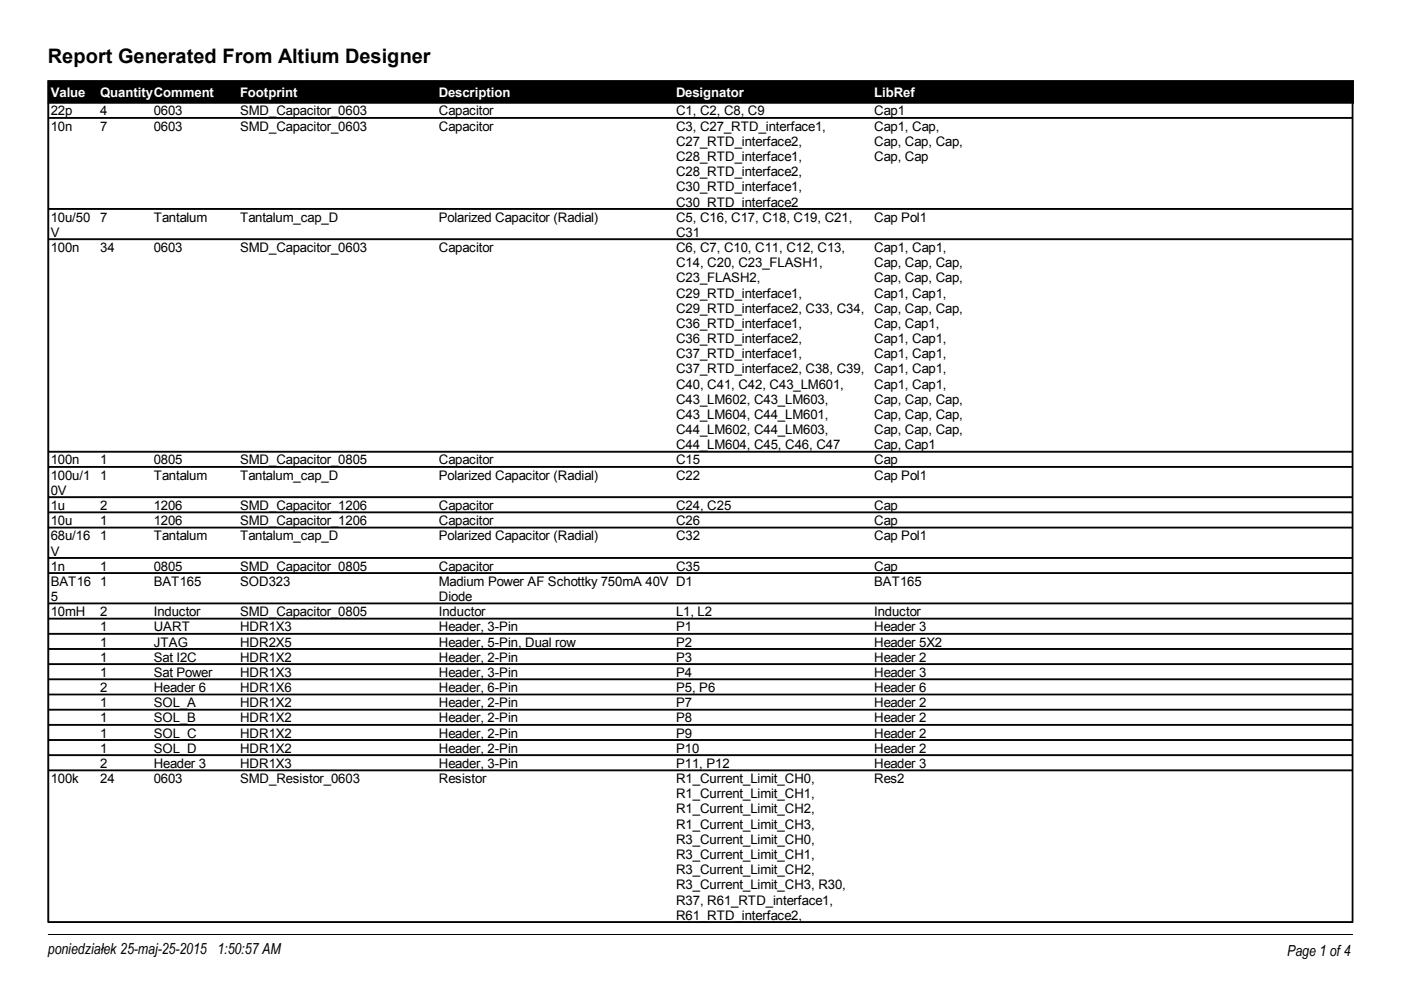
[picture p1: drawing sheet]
<svg xmlns="http://www.w3.org/2000/svg" width="297mm" height="210mm" viewBox="0 0 297 210" stroke-linecap="round" stroke-linejoin="round" font-family="sans-serif">
<defs><g id="words">
<text font-size="4.2" x="10.2" y="13.4">Report Generated From Altium Designer</text>
<g font-size="3.2">
<text x="10.2" y="202.4">poniedziałek 25-maj-25-2015 1:50:57 AM</text>
<text x="272.9" y="202.6">Page 1 of 4</text>
</g>
<g font-size="2.8" fill="#fff">
<text x="10.8" y="20.5">Value</text>
<text x="21.3" y="20.5">QuantityComment</text>
<text x="50.9" y="20.5">Footprint</text>
<text x="93" y="20.5">Description</text>
<text x="143.3" y="20.5">Designator</text>
<text x="185.3" y="20.5">LibRef</text>
</g>
<g font-size="2.8">
<text x="10.8" y="24.5">22p</text>
<text x="10.8" y="27.7">10n</text>
<text x="21.3" y="24.5">4</text>
<text x="21.3" y="27.7">7</text>
<text x="32.6" y="24.5">0603</text>
<text x="32.6" y="27.7">0603</text>
<text x="50.9" y="24.5">SMD_Capacitor_0603</text>
<text x="50.9" y="27.7">SMD_Capacitor_0603</text>
<text x="93" y="24.5">Capacitor</text>
<text x="93" y="27.7">Capacitor</text>
<text x="143.3" y="24.5">C1, C2, C8, C9</text>
<text x="143.3" y="27.7">C3, C27_RTD_interface1,</text>
<text x="185.3" y="24.5">Cap1</text>
<text x="185.3" y="27.7">Cap1, Cap,</text>
<text x="143.3" y="30.9">C27_RTD_interface2,</text>
<text x="143.3" y="34.1">C28_RTD_interface1,</text>
<text x="185.3" y="30.9">Cap, Cap, Cap,</text>
<text x="185.3" y="34.1">Cap, Cap</text>
<text x="143.3" y="37.4">C28_RTD_interface2,</text>
<text x="143.3" y="40.6">C30_RTD_interface1,</text>
<text x="10.8" y="47">10u/50</text>
<text x="21.3" y="47">7</text>
<text x="32.6" y="47">Tantalum</text>
<text x="50.9" y="47">Tantalum_cap_D</text>
<text x="93" y="47">Polarized Capacitor (Radial)</text>
<text x="143.3" y="43.8">C30_RTD_interface2</text>
<text x="143.3" y="47">C5, C16, C17, C18, C19, C21,</text>
<text x="185.3" y="47">Cap Pol1</text>
<text x="10.8" y="50.2">V</text>
<text x="10.8" y="53.4">100n</text>
<text x="21.3" y="53.4">34</text>
<text x="32.6" y="53.4">0603</text>
<text x="50.9" y="53.4">SMD_Capacitor_0603</text>
<text x="93" y="53.4">Capacitor</text>
<text x="143.3" y="50.2">C31</text>
<text x="143.3" y="53.4">C6, C7, C10, C11, C12, C13,</text>
<text x="185.3" y="53.4">Cap1, Cap1,</text>
<text x="143.3" y="56.7">C14, C20, C23_FLASH1,</text>
<text x="143.3" y="59.9">C23_FLASH2,</text>
<text x="185.3" y="56.7">Cap, Cap, Cap,</text>
<text x="185.3" y="59.9">Cap, Cap, Cap,</text>
<text x="143.3" y="63.1">C29_RTD_interface1,</text>
<text x="185.3" y="63.1">Cap1, Cap1,</text>
<text x="143.3" y="66.3">C29_RTD_interface2, C33, C34,</text>
<text x="143.3" y="69.5">C36_RTD_interface1,</text>
<text x="185.3" y="66.3">Cap, Cap, Cap,</text>
<text x="185.3" y="69.5">Cap, Cap1,</text>
<text x="143.3" y="72.7">C36_RTD_interface2,</text>
<text x="143.3" y="76">C37_RTD_interface1,</text>
<text x="185.3" y="72.7">Cap1, Cap1,</text>
<text x="185.3" y="76">Cap1, Cap1,</text>
<text x="143.3" y="79.2">C37_RTD_interface2, C38, C39,</text>
<text x="143.3" y="82.4">C40, C41, C42, C43_LM601,</text>
<text x="185.3" y="79.2">Cap1, Cap1,</text>
<text x="185.3" y="82.4">Cap1, Cap1,</text>
<text x="143.3" y="85.6">C43_LM602, C43_LM603,</text>
<text x="143.3" y="88.8">C43_LM604, C44_LM601,</text>
<text x="185.3" y="85.6">Cap, Cap, Cap,</text>
<text x="185.3" y="88.8">Cap, Cap, Cap,</text>
<text x="143.3" y="92">C44_LM602, C44_LM603,</text>
<text x="143.3" y="95.3">C44_LM604, C45, C46, C47</text>
<text x="185.3" y="92">Cap, Cap, Cap,</text>
<text x="185.3" y="95.3">Cap, Cap1</text>
<text x="10.8" y="98.5">100n</text>
<text x="10.8" y="101.7">100u/1</text>
<text x="21.3" y="98.5">1</text>
<text x="21.3" y="101.7">1</text>
<text x="32.6" y="98.5">0805</text>
<text x="32.6" y="101.7">Tantalum</text>
<text x="50.9" y="98.5">SMD_Capacitor_0805</text>
<text x="50.9" y="101.7">Tantalum_cap_D</text>
<text x="93" y="98.5">Capacitor</text>
<text x="93" y="101.7">Polarized Capacitor (Radial)</text>
<text x="143.3" y="98.5">C15</text>
<text x="143.3" y="101.7">C22</text>
<text x="185.3" y="98.5">Cap</text>
<text x="185.3" y="101.7">Cap Pol1</text>
<text x="10.8" y="104.9">0V</text>
<text x="10.8" y="108.1">1u</text>
<text x="10.8" y="111.4">10u</text>
<text x="21.3" y="108.1">2</text>
<text x="21.3" y="111.4">1</text>
<text x="32.6" y="108.1">1206</text>
<text x="32.6" y="111.4">1206</text>
<text x="50.9" y="108.1">SMD_Capacitor_1206</text>
<text x="50.9" y="111.4">SMD_Capacitor_1206</text>
<text x="93" y="108.1">Capacitor</text>
<text x="93" y="111.4">Capacitor</text>
<text x="143.3" y="108.1">C24, C25</text>
<text x="143.3" y="111.4">C26</text>
<text x="185.3" y="108.1">Cap</text>
<text x="185.3" y="111.4">Cap</text>
<text x="10.8" y="114.6">68u/16</text>
<text x="10.8" y="117.8">V</text>
<text x="21.3" y="114.6">1</text>
<text x="32.6" y="114.6">Tantalum</text>
<text x="50.9" y="114.6">Tantalum_cap_D</text>
<text x="93" y="114.6">Polarized Capacitor (Radial)</text>
<text x="143.3" y="114.6">C32</text>
<text x="185.3" y="114.6">Cap Pol1</text>
<text x="10.8" y="121">1n</text>
<text x="10.8" y="124.2">BAT16</text>
<text x="21.3" y="121">1</text>
<text x="21.3" y="124.2">1</text>
<text x="32.6" y="121">0805</text>
<text x="32.6" y="124.2">BAT165</text>
<text x="50.9" y="121">SMD_Capacitor_0805</text>
<text x="50.9" y="124.2">SOD323</text>
<text x="93" y="121">Capacitor</text>
<text x="93" y="124.2">Madium Power AF Schottky 750mA 40V D1</text>
<text x="143.3" y="121">C35</text>
<text x="185.3" y="121">Cap</text>
<text x="185.3" y="124.2">BAT165</text>
<text x="10.8" y="127.4">5</text>
<text x="10.8" y="130.7">10mH</text>
<text x="21.3" y="130.7">2</text>
<text x="32.6" y="130.7">Inductor</text>
<text x="50.9" y="130.7">SMD_Capacitor_0805</text>
<text x="93" y="127.4">Diode</text>
<text x="93" y="130.7">Inductor</text>
<text x="143.3" y="130.7">L1, L2</text>
<text x="185.3" y="130.7">Inductor</text>
<text x="21.3" y="133.9">1</text>
<text x="21.3" y="137.1">1</text>
<text x="32.6" y="133.9">UART</text>
<text x="32.6" y="137.1">JTAG</text>
<text x="50.9" y="133.9">HDR1X3</text>
<text x="50.9" y="137.1">HDR2X5</text>
<text x="93" y="133.9">Header, 3-Pin</text>
<text x="93" y="137.1">Header, 5-Pin, Dual row</text>
<text x="143.3" y="133.9">P1</text>
<text x="143.3" y="137.1">P2</text>
<text x="185.3" y="133.9">Header 3</text>
<text x="185.3" y="137.1">Header 5X2</text>
<text x="21.3" y="140.3">1</text>
<text x="21.3" y="143.5">1</text>
<text x="32.6" y="140.3">Sat I2C</text>
<text x="32.6" y="143.5">Sat Power</text>
<text x="50.9" y="140.3">HDR1X2</text>
<text x="50.9" y="143.5">HDR1X3</text>
<text x="93" y="140.3">Header, 2-Pin</text>
<text x="93" y="143.5">Header, 3-Pin</text>
<text x="143.3" y="140.3">P3</text>
<text x="143.3" y="143.5">P4</text>
<text x="185.3" y="140.3">Header 2</text>
<text x="185.3" y="143.5">Header 3</text>
<text x="21.3" y="146.7">2</text>
<text x="21.3" y="150">1</text>
<text x="32.6" y="146.7">Header 6</text>
<text x="32.6" y="150">SOL_A</text>
<text x="50.9" y="146.7">HDR1X6</text>
<text x="50.9" y="150">HDR1X2</text>
<text x="93" y="146.7">Header, 6-Pin</text>
<text x="93" y="150">Header, 2-Pin</text>
<text x="143.3" y="146.7">P5, P6</text>
<text x="143.3" y="150">P7</text>
<text x="185.3" y="146.7">Header 6</text>
<text x="185.3" y="150">Header 2</text>
<text x="21.3" y="153.2">1</text>
<text x="32.6" y="153.2">SOL_B</text>
<text x="50.9" y="153.2">HDR1X2</text>
<text x="93" y="153.2">Header, 2-Pin</text>
<text x="143.3" y="153.2">P8</text>
<text x="185.3" y="153.2">Header 2</text>
<text x="21.3" y="156.4">1</text>
<text x="21.3" y="159.6">1</text>
<text x="32.6" y="156.4">SOL_C</text>
<text x="32.6" y="159.6">SOL_D</text>
<text x="50.9" y="156.4">HDR1X2</text>
<text x="50.9" y="159.6">HDR1X2</text>
<text x="93" y="156.4">Header, 2-Pin</text>
<text x="93" y="159.6">Header, 2-Pin</text>
<text x="143.3" y="156.4">P9</text>
<text x="143.3" y="159.6">P10</text>
<text x="185.3" y="156.4">Header 2</text>
<text x="185.3" y="159.6">Header 2</text>
<text x="10.8" y="166">100k</text>
<text x="21.3" y="162.8">2</text>
<text x="21.3" y="166">24</text>
<text x="32.6" y="162.8">Header 3</text>
<text x="32.6" y="166">0603</text>
<text x="50.9" y="162.8">HDR1X3</text>
<text x="50.9" y="166">SMD_Resistor_0603</text>
<text x="93" y="162.8">Header, 3-Pin</text>
<text x="93" y="166">Resistor</text>
<text x="143.3" y="162.8">P11, P12</text>
<text x="143.3" y="166">R1_Current_Limit_CH0,</text>
<text x="185.3" y="162.8">Header 3</text>
<text x="185.3" y="166">Res2</text>
<text x="143.3" y="169.3">R1_Current_Limit_CH1,</text>
<text x="143.3" y="172.5">R1_Current_Limit_CH2,</text>
<text x="143.3" y="175.7">R1_Current_Limit_CH3,</text>
<text x="143.3" y="178.9">R3_Current_Limit_CH0,</text>
<text x="143.3" y="182.1">R3_Current_Limit_CH1,</text>
<text x="143.3" y="185.3">R3_Current_Limit_CH2,</text>
<text x="143.3" y="188.6">R3_Current_Limit_CH3, R30,</text>
<text x="143.3" y="191.8">R37, R61_RTD_interface1,</text>
<text x="143.3" y="195">R61_RTD_interface2,</text>
</g>
</g></defs>
<path d="M10.2 17.1h276.7v4.8h-276.7z" fill-rule="evenodd" fill="#000" stroke="#000" stroke-width=".25"/>
<g fill="none" stroke="#000" stroke-width=".21">
<path d="M10.2 25.1h276.7M10.2 25h276.7M10.2 24.9h276.7M10.2 21.9v173.7h276.7v-173.7M10.2 21.9v173.7M10.3 21.9v173.7M286.7 21.9v173.7M286.8 21.9v173.7M10.2 44.4h276.7M10.2 44.3h276.7M10.2 44.2h276.7M10.2 50.8h276.7"/>
<path d="M10.2 50.7h276.7M10.2 50.6h276.7M10.2 95.9h276.7M10.2 95.8h276.7M10.2 95.7h276.7M10.2 99.1h276.7M10.2 99h276.7M10.2 98.9h276.7M10.2 105.5h276.7M10.2 105.4h276.7M10.2 105.3h276.7M10.2 108.7h276.7"/>
<path d="M10.2 108.6h276.7M10.2 111.9h276.7M10.2 111.8h276.7M10.2 118.4h276.7M10.2 118.3h276.7M10.2 118.2h276.7M10.2 121.6h276.7M10.2 121.5h276.7M10.2 121.4h276.7M10.2 128h276.7M10.2 127.9h276.7M10.2 131.2h276.7"/>
<path d="M10.2 131.1h276.7M10.2 134.5h276.7M10.2 134.4h276.7M10.2 134.3h276.7M10.2 137.7h276.7M10.2 137.6h276.7M10.2 137.5h276.7M10.2 140.9h276.7M10.2 140.8h276.7M10.2 140.7h276.7M10.2 144.1h276.7M10.2 144h276.7"/>
<path d="M10.2 143.9h276.7M10.2 147.3h276.7M10.2 147.2h276.7M10.2 150.6h276.7M10.2 150.5h276.7M10.2 150.4h276.7M10.2 153.8h276.7M10.2 153.7h276.7M10.2 153.6h276.7M10.2 157h276.7M10.2 156.9h276.7M10.2 156.8h276.7"/>
<path d="M10.2 160.2h276.7M10.2 160.1h276.7M10.2 160h276.7M10.2 163.4h276.7M10.2 163.3h276.7M10.2 195.5h276.7M10.2 195.4h276.7M10.2 198.1h276.7"/>
</g>
<use href="#words"/>
</svg>
